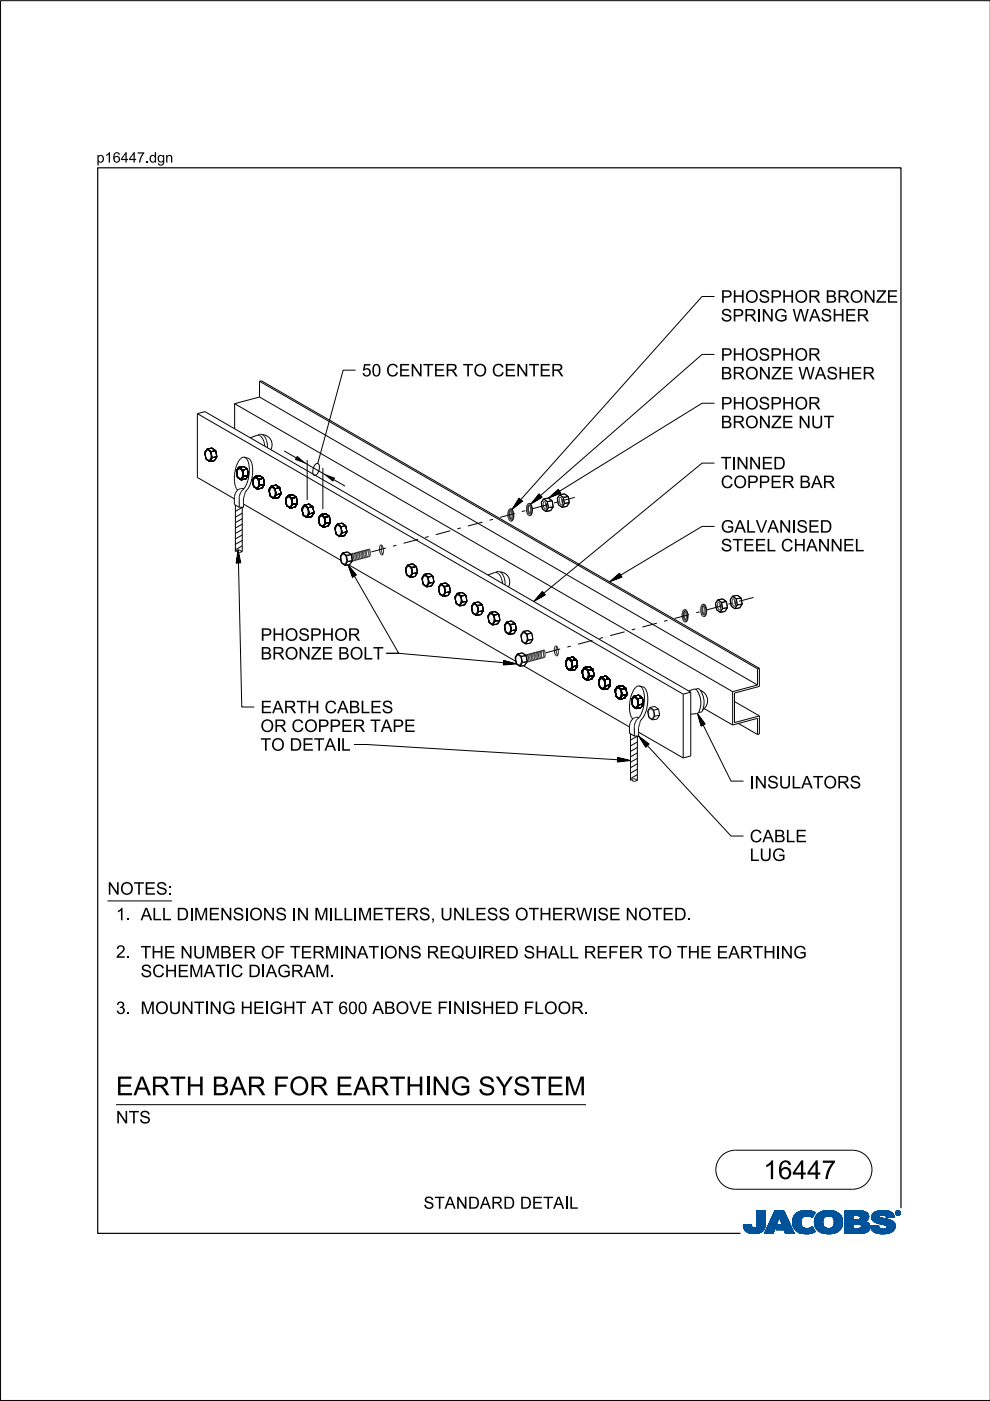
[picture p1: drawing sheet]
<svg xmlns="http://www.w3.org/2000/svg" width="210mm" height="297mm" viewBox="0 0 210 297" stroke-linecap="round" stroke-linejoin="round" font-family="sans-serif">
<defs><g id="words">
<g font-size="4">
<text x="24.6" y="232.2">EARTH</text>
<text x="45" y="232.2">BAR FOR EARTH</text>
<text x="90" y="232.2">I</text>
<text x="95.5" y="232.2">G SYSTEM</text>
<text x="161.9" y="250">16447</text>
</g>
<g font-size="2.6">
<text x="152.8" y="64.2">PH</text>
<text x="158" y="64.2">OSPH</text>
<text x="168.5" y="64.2">OR BRON</text>
<text x="185.7" y="64.2">ZE</text>
<text x="152.8" y="68.2">SPRI</text>
<text x="161.5" y="68.2">N</text>
<text x="164.1" y="68.2">G W ASH</text>
<text x="179.1" y="68.2">ER</text>
<text x="152.8" y="76.5">PH</text>
<text x="158" y="76.5">OSPH</text>
<text x="168.5" y="76.5">OR</text>
<text x="76.7" y="79.8">50CEN</text>
<text x="89.7" y="79.8">TER TO CEN</text>
<text x="112.1" y="79.8">TER</text>
<text x="152.8" y="80.4">BRON</text>
<text x="163.5" y="80.4">ZE W ASH</text>
<text x="180.4" y="80.4">ER</text>
<text x="152.8" y="86.8">PH</text>
<text x="158" y="86.8">OSPH</text>
<text x="168.5" y="86.8">OR</text>
<text x="152.8" y="90.8">BRON</text>
<text x="163.5" y="90.8">ZE N</text>
<text x="171.9" y="90.8">UT</text>
<text x="156.1" y="99.5">N</text>
<text x="158.8" y="99.5">N</text>
<text x="161.5" y="99.5">ED</text>
<text x="152.8" y="103.5">COPPER BAR</text>
<text x="152.8" y="112.9">GALVAN</text>
<text x="167.8" y="112.9">I</text>
<text x="168.9" y="112.9">SED</text>
<text x="152.8" y="116.9">STEELCH</text>
<text x="170.9" y="116.9">AN</text>
<text x="176.1" y="116.9">N</text>
<text x="178.7" y="116.9">EL</text>
<text x="55.2" y="135.9">PH</text>
<text x="60.4" y="135.9">OSPH</text>
<text x="70.9" y="135.9">OR</text>
<text x="55.2" y="139.8">BRON</text>
<text x="65.9" y="139.8">ZE BOLT</text>
<text x="55.2" y="155.2">OR COPPER TAPE</text>
<text x="55.2" y="151.2">EARTH</text>
<text x="68.8" y="151.2">CABLES</text>
<text x="55.2" y="159.2">TO DETAI</text>
<text x="72.3" y="159.2">L</text>
<text x="159" y="167.2">I</text>
<text x="162.7" y="167.2">SULATORS</text>
<text x="159" y="178.6">CABLE</text>
<text x="159" y="182.5">LUG</text>
<text x="22.8" y="189.7">N</text>
<text x="25.5" y="189.7">OTES:</text>
<text x="24.6" y="195.1">1. ALLDI</text>
<text x="41.1" y="195.1">M</text>
<text x="44.2" y="195.1">EN</text>
<text x="49.3" y="195.1">SI</text>
<text x="52.8" y="195.1">ON</text>
<text x="62.9" y="195.1">N</text>
<text x="66.6" y="195.1">M</text>
<text x="70.7" y="195.1">L</text>
<text x="75.9" y="195.1">M</text>
<text x="78.9" y="195.1">ETERS,UN</text>
<text x="98.7" y="195.1">LESS OTH</text>
<text x="117" y="195.1">ERW I</text>
<text x="126.7" y="195.1">SE N</text>
<text x="135.3" y="195.1">OTED.</text>
<text x="24.6" y="203.1">2. TH</text>
<text x="34.7" y="203.2">E N</text>
<text x="40.9" y="203.2">UM</text>
<text x="46.7" y="203.2">BER OF TERM</text>
<text x="72" y="203.2">I</text>
<text x="75.7" y="203.2">ATI</text>
<text x="81.4" y="203.2">ON</text>
<text x="87" y="203.2">S REQUI</text>
<text x="102.2" y="203.2">RED SH</text>
<text x="116.2" y="203.2">ALLREFER TO TH</text>
<text x="148.4" y="203.2">E EARTH</text>
<text x="164.5" y="203.2">I</text>
<text x="168.2" y="203.2">G</text>
<text x="29.8" y="207.2">SCH</text>
<text x="37.6" y="207.2">EM</text>
<text x="43.2" y="207.2">ATI</text>
<text x="48.9" y="207.2">C DI</text>
<text x="56.3" y="207.2">AGRAM</text>
<text x="69.9" y="207.2">.</text>
<text x="24.6" y="215">3. M</text>
<text x="32.9" y="215">OUN</text>
<text x="44.4" y="215">N</text>
<text x="47.1" y="215">G H</text>
<text x="53.7" y="215">EI</text>
<text x="57.1" y="215">GH</text>
<text x="62.7" y="215">T AT 600ABOVE FI</text>
<text x="96" y="215">N</text>
<text x="98.7" y="215">I</text>
<text x="99.7" y="215">SH</text>
<text x="104.9" y="215">ED FLOOR.</text>
<text x="24.6" y="238.2">N</text>
<text x="27.3" y="238.2">TS</text>
<text x="89.8" y="256.3">STAN</text>
<text x="99.2" y="256.3">DARD DETAI</text>
<text x="120.6" y="256.3">L</text>
</g>
<g font-size="2.2">
<text x="20.5" y="34.5">p16447.</text>
<text x="31.6" y="34.5">dgn</text>
</g>
</g></defs>
<g fill="none" stroke="#00539a" stroke-width=".21">
<path d="M157.6 259.8h1.7M157.6 259.9h1.7M157.6 259.9l1.7 .1M157.6 260h1.8M158.1 259.7h1.2M159.3 259.7h-1.7l.1 .7M159.3 259.7h-.9M159.3 259.7l.1 .3M159.4 260l.1 .3M160.4 260l-.2 .3h2M160.5 259.6h1.8M160.5 259.6l-.1 .4"/>
<path d="M160.5 259.7h1.8M160.5 256.7v2.9M160.5 256.9h1.8M160.5 257.5h1.8M160.5 256.7h1.8v2.7M160.5 256.8h1.8M160.5 256.8l1.8 .1M160.5 256.9l1.8 .1M160.5 257h1.8M160.5 257.1h1.8M160.5 257.2h1.8M160.5 257.2l1.8 .1"/>
<path d="M160.5 257.3h1.8M160.5 257.4h1.8M160.5 257.4l1.8 .1M160.5 257.6h1.8M160.5 257.6l1.8 .1M160.5 257.7h1.8M160.5 257.8h1.8M160.5 257.9h1.8M160.5 258h1.8M160.5 258.1h1.8M160.5 258.1l1.8 .1M160.5 258.2h1.8"/>
<path d="M160.5 258.3h1.8M160.5 258.3l1.8 .1M160.5 258.4h1.8M160.5 258.5h1.8M160.5 258.5l1.8 .1M160.5 258.6h1.8M160.5 258.6l1.8 .1M160.5 258.7h1.8M160.5 258.8h1.8M160.5 258.9h1.8M160.5 259h1.8M160.5 259.1h1.8"/>
<path d="M160.5 259.2h1.8M160.5 259.3h1.8M160.5 259.8h1.8M162.2 260h-1.8M162.2 259.9v.3M162.2 259.9h-1.8M162.2 259.8h-1.7M162.3 259.4l-.1 .5M162.3 259.4v-2.7h-1.8v2.9M162.3 259.5h-1.8M162.3 259.6h-1.8M162.3 256.7l-1.8 .1"/>
<path d="M162.3 259.4h-1.8M163.7 258.1h3.1M163.7 258h3.1M163.7 257.9h3M163.8 257.8h2.9M163.8 257.7h2.9M163.8 257.7h2.8M163.9 257.6h2.7M163.9 257.5h2.7M164 257.4h2.5M164 257.3h2.5M164.1 257.2h2.3"/>
<path d="M164.1 257.1h2.3M164.1 257h2.3M164.2 257h2.1M164.2 256.9h2.1M164.2 256.8h2.1M164.3 256.7h1.9l2.2 4.8h-1.9l-.3-.8h-1.7l.4-1h1l-.7-1.7-1.3 3.5h-1.8zM164.5 260h-1.7M164.5 259.9l-1.7 .1M164.5 259.9h-1.7M164.5 259.8l-1.7 .1M164.6 259.8h-1.7M164.6 259.7l-1.7 .1"/>
<path d="M164.6 259.7h-1.7M164.6 259.6h-1.7M164.6 259.5l-1.6 .1M164.7 259.5h-1.7M164.7 259.4l-1.7 .1M164.7 259.4h-1.7M164.7 259.3l-1.6 .1M164.7 259.3h-1.6M164.8 259.2l-1.7 .1M164.8 259.2h-1.7M164.8 259.1l-1.6 .1M164.8 260h2.9"/>
<path d="M164.8 259.1h-1.6M164.8 259.9h2.9M164.8 259l-1.6 .1M164.9 259.9h2.7M164.9 259h-1.7M164.9 259.8h2.7M164.9 258.9h-1.6M164.9 258.8h-1.6M164.9 259.7h2.7M164.9 259.7l-.4 1 3.6 .1M165 258.7h-1.6M165 258.6l-1.6 .1"/>
<path d="M165 258.6h-1.6M165 258.5l-1.6 .1M165 258.5h-1.6M165.1 258.4l-1.6 .1M165.1 258.4h-1.6M165.1 258.3l-1.6 .1M165.1 258.3h-1.6M165.1 258.2l-1.5 .1M165.1 258.2h-1.5M165.2 258.1l-1.6 .1M165.2 258.1h-1.6M165.2 258l.7 1.7h-1"/>
<path d="M165.2 258l.7 1.7M165.3 258.1h1.5M165.3 258.1l1.6 .1M165.3 258.2h1.6M165.3 258.2l1.6 .1M165.3 258.3h1.6M165.4 258.3l1.6 .1M165.4 258.4h1.6M165.4 258.4l1.6 .1M165.4 258.5h1.6M165.4 258.5l1.7 .1M165.4 258.6h1.7"/>
<path d="M165.5 258.6l1.6 .1M165.5 258.7h1.6M165.5 258.8h1.7M165.5 258.9h1.7M165.6 258.9h1.6M165.6 259h1.7M165.6 259l1.7 .1M165.6 259.1h1.7M165.6 259.1l1.7 .1M165.7 259.2h1.7M165.7 259.2l1.7 .1M165.7 259.3h1.7"/>
<path d="M165.7 259.3l1.7 .1M165.7 259.4h1.7M165.8 259.4l1.7 .1M165.8 259.5h1.7M165.8 259.5l1.7 .1M165.8 259.6h1.7M166.2 256.7l2.2 4.8M166.2 256.8l-1.9-.1-2.2 4.8h1.8l1.3-3.5M168 258.9l.4 1.5M168 258.9h1.8M168 259h1.8M168 259.1h1.8"/>
<path d="M168 259.2h1.8M168 259.2l1.8 .1M168 259.3h1.8M168 259.3l1.8 .1M168.1 259.4h1.8M168.1 259.5h1.7M168.1 259.4l1.7 .1M168.1 259.5l1.8 .1M168.1 259.6h1.8M168.1 259.7h1.8M168.1 259.7l1.8 .1M168.1 259.8h1.8"/>
<path d="M168.1 259.8l1.8 .1M168.2 260h1.8M168.2 259.9h1.8M168.3 258l-.3 .9M168.9 257.3l-.6 .7M169.1 257.1h3.6M169.2 257h3.4M169.4 256.9h3.1M169.5 256.9h2.9M169.8 256.8h2.4M169.8 259.1a1.33 1.33 0 0 0 .8 1.4 1.33 1.33 0 0 0 1.5-.3l.2-.1M169.8 259.1h-1.8"/>
<path d="M169.8 259l-1.8 .1M169.9 258.8l-1.9 .1M169.9 258.8h-1.9M169.9 258.7h-1.9M169.9 258.6h-1.8M169.9 258.6l-1.9 .1M169.9 258.5l-1.8 .1M169.9 258.5h-1.8M169.9 258.4l-1.8 .1M170 258.4h-1.9M170 258.4l-.2 .7M170 258.3l-1.8 .1"/>
<path d="M170 258.3h-1.8M170 258.2l-1.8 .1M170.1 258.2h-1.9M170.1 258.1l-.1 .3M170.1 258.1l-1.9 .1M170.2 258.1h-2M170.3 258h-2.1M170.3 256.7l-1.4 .5M170.3 256.7h1.5M170.3 256.7a4 4 0 0 1 2.5 .4M170.4 258h-2.1M170.4 257.9h-2.1"/>
<path d="M170.6 257.8l-2.3 .1M170.6 257.9l-.5 .2M170.8 257.8h-2.5M171.4 257.8h1M171.5 256.7l-1.7 .1M171.5 256.7l.6 .1M171.7 257.8h.7M171.8 257.9h.6M171.9 258h.4M172.1 258.1h.2M172.2 258.1h.1M172.3 258h-.3"/>
<path d="M172.4 257.7l-4 .1M172.5 257.7h-4.1M172.5 257.6l-4 .1M172.5 257.6h-4M172.6 257h-3.3M172.6 257.5l-4.1 .1M172.6 257.5h-4M172.6 257.4l-4 .1M172.7 257.4h-4M172.7 259h1.8M172.7 259.2h1.8M172.7 259.3h1.8"/>
<path d="M172.7 259.3l1.8 .1M172.7 259.4h1.8M172.7 257.3l-3.9 .1M172.7 259.5h1.8M172.7 259.5l1.8 .1M172.7 259.6h1.8M172.7 259.7h1.8M172.7 258.6h1.8M172.7 257.3h-3.9M172.8 259.8h1.8M172.8 257.2l-3.9 .1M172.8 259.9h1.8"/>
<path d="M172.8 259.9l.3 .6M172.8 259.8l1.8 .1M172.8 259.9l1.8 .1M172.8 257.2h-3.9M172.8 260h1.8M172.8 257.1l-.6 1.1a1.75 1.75 0 0 0-1.6-.3M172.9 257.1l-3.9 .1M173 257.8l-.3 1.3h1.8M173 257.8h5.3M173.1 257.7h5.2M173.1 257.7h5.1M173.1 257.6h5.1"/>
<path d="M173.2 257.6h4.9M173.2 257.5h4.8M173.4 257.4h4.6M173.4 257.4h4.5M173.5 257.3h4.4M173.6 257.2l4.2 .1M173.6 257.2h4.1M173.7 257.1l4 .1M173.8 257.1h3.8M173.9 257h3.5M174 257h3.3M174.1 256.9h3.2"/>
<path d="M174.2 256.9h2.8M174.4 256.8h2.6M174.5 259h-1.8M174.5 259.2a1.15 1.15 0 0 0 1.3 1.3M174.5 259.2l-1.8-.1 .1 .8M174.5 258.9l-1.8 .1M174.5 258.9h-1.8M174.5 258.8l-1.8 .1M174.5 258.7l-1.8 .1M174.5 258.7h-1.8M174.5 258.6l-1.8 .1M174.5 258.5l-1.8 .1"/>
<path d="M174.6 258.5h-1.9M174.6 256.8h1.9M174.6 258.4l-.1 .8M174.6 258.4h-1.8M174.6 258.4l-1.9 .1M174.6 258.3l-1.8 .1M174.6 258.3h-1.8M174.7 258.2h-1.9M174.7 258.1l-.1 .3M174.8 258.1l-2 .1M174.8 258.1h-1.9M174.9 256.7a3.2 3.2 0 0 1 3.6 1.4l.1 .8-.1 1.1"/>
<path d="M174.9 258l-1.9 .1M175 258h-2M175.1 257.9l-.4 .2M175.1 257.9h-2.1M175.2 257.9h-2.2M175.5 256.7h.7M175.7 257.8l-.6 .1M175.7 257.8l.6 .1M175.7 257.8h-2.7M176 257.8h2.4M176.2 257.9h2.2M176.3 257.9l.5 .5"/>
<path d="M176.4 258h2M176.4 256.7h-1.5a2.68 2.68 0 0 0-1.9 1.1M176.5 258l2 .1M176.5 258.1h2M176.6 258.1h1.9M176.6 258.2h1.9M176.7 258.2l1.8 .1M176.7 258.3h1.8M176.7 258.3l1.9 .1M176.7 259.9h1.8M176.7 258.4h1.9M176.8 258.4l.1 .5"/>
<path d="M176.8 258.4l1.8 .1M176.8 258.5h1.8M176.8 258.6h1.8M176.9 258.8h1.7M176.9 258.8l1.8 .1M176.9 258.7h1.7M176.9 259.4h1.8M176.9 259.2l1.8 .1M176.9 259.1h1.8M176.9 259.2h1.8M176.9 258.9v.3M176.9 259.2a1.11 1.11 0 0 1-1.1 1.3"/>
<path d="M176.9 259h1.8M176.9 258.9h1.8M176.9 259.3h1.8M176.9 259.3l1.8 .1M178 257.4l-4.7 .1M178.4 257.9h-2.1l.5 .5M178.5 259.7l-1.7 .1M178.5 259.8l-1.8 .1M178.5 259.8h-1.7M178.5 260l-.2 .5M178.5 259.9l-1.8 .1M178.5 260h-1.8"/>
<path d="M178.6 259.7h-1.8M178.6 258.5l-1.8 .1M178.6 259.6h-1.8M178.6 259.5l-1.8 .1M178.6 259.5h-1.8M178.7 259.4h-1.8M179.1 259.7h1.8M179.1 259.5h5.2M179.1 256.9h4.4M179.1 257.5h5M179.1 256.8h4M179.1 256.8h3.4"/>
<path d="M179.1 257h4.5M179.1 257.1h4.7M179.1 257.1l4.7 .1M179.1 257.2h4.8M179.1 257.2l4.8 .1M179.1 257.3h4.8M179.1 257.3l4.9 .1M179.1 257.4h4.9M179.1 257.4l5 .1M179.1 257.6h5M179.1 257.6l5 .1M179.1 257.7h5"/>
<path d="M179.1 257.7l1.8 .1M179.1 257.8h1.8M179.1 257.9h1.8M179.1 258h1.8M179.1 258.1h1.8M179.1 258.2h1.8M179.1 258.3h1.8M179.1 258.4h1.8M179.1 258.5h1.8M179.1 258.5l1.8 .1M179.1 258.6h4.8M179.1 258.7h4.7"/>
<path d="M179.1 258.7h4.6M179.1 258.8h4.5M179.1 258.9h4.5M179.1 258.9h4.3M179.1 259h4.4M179.1 259l4.5 .1M179.1 259.1h4.6M179.1 259.1l4.7 .1M179.1 259.2h4.8M179.1 259.2l4.9 .1M179.1 259.3h5M179.1 259.3l5.1 .1"/>
<path d="M179.1 259.4h5.1M179.1 259.4l5.1 .1M179.1 259.5l1.8 .1M179.1 259.6h1.8M179.1 259.8h1.8M179.1 259.9h1.8M179.1 260h1.8M180.9 257.7v.9M181.8 259.5h-.9v1v-1M181.8 259.5h.2M181.8 259.5l.8 .3M182.1 257.7l2.1 .1"/>
<path d="M182.2 257.8h2M182.2 259.5l2.1 .1M182.3 258.5h1.7M182.3 258.5l-1.4 .1M182.3 257.9h1.9M182.4 257.9h1.8M182.4 257.9v.1M182.4 257.9l-.4-.2h-1.1v.9M182.4 258h1.8M182.4 258v.3M182.4 258.3l-.1 .2M182.4 259.6h1.9"/>
<path d="M182.4 258.1h1.8M182.4 258.1l1.8 .1M182.4 258.2h1.8M182.5 259.7h1.9M182.5 256.9l1.1 .1M182.5 259.7l1.9 .1M182.6 259.8h1.8M182.6 259.8v.4l-.2 .2M182.7 259.9h1.7M182.9 256.8h-3.8v4.7M183.3 256.9l-4.2-.1v4.7M183.6 257l.4 .4"/>
<path d="M183.9 259.2l.2 .2M184 258.5l-2.1 .1M184 258.5h-1.8M184 257.4l.1 .2M184.1 258.4l-.8 .6 .6 .2M184.1 258.4h-1.8M184.1 258.3l-1.7 .1M184.1 258.3h-1.7M184.1 257.6l.1 .6M184.1 258.2l-1.7 .1M184.1 259.4l.3 .5v.6M184.2 258.2l-.1 .2"/>
<path d="M184.2 258h-1.8M184.4 259.9h-1.7M184.5 260h-1.8M184.6 259.9v.2M184.6 259.9h1.7M184.6 260h1.7M184.8 258.1h1.7M184.8 258l.2 .7M184.8 258h1.7M184.8 258.3h2.5M184.8 258.3l2.8 .1M184.8 258.1l1.8 .1"/>
<path d="M184.8 258.2h2M184.8 258.4h3M184.8 258.4l3.2 .1M184.9 258.2l2.1 .1M184.9 257.6h4.6M184.9 258.5h3.4M184.9 258.5l3.6 .1M184.9 258.6h3.7M184.9 257.5h4.5M185 257.5h4.4M185 258.6l3.7 .1M185 258.7h3.9"/>
<path d="M185 258.7l.6 .4M185 257.4h4.3M185 257.4h4.4M185.1 258.7l3.9 .1M185.1 258.8h.7M185.1 257.3h4.1M185.2 258.9h.6M185.2 258.9l4.1 .1M185.3 257.2h3.9M185.3 259h4M185.3 257.1l3.8 .1M185.4 257.1h3.7"/>
<path d="M185.4 259l4 .1M185.5 257h3.5M185.5 259.1h4M185.6 259.1l3.9 .1M185.6 259.1l.5 .2M185.7 259.2h3.9M185.7 256.9h3M185.8 259.2l3.8 .1M185.8 258.9h3.4M185.9 258.8h3.2M185.9 256.8h2.7M185.9 256.8l-.8 .5-.3 .7"/>
<path d="M185.9 256.8l.7-.1a3.3 3.3 0 0 1 2.7 .6h-4.2M186 259.3h3.6M186.1 256.8h2.3M186.1 259.4h3.6M186.1 259.3l1.5 .4 .4 .2M186.3 259.8l-.5 .1M186.3 259.8l-1.7 .1M186.3 259.8v.3M186.3 259.4h3.4M186.4 257.9h-1.6M186.4 257.9l.1 .1M186.5 257.9h-1.7"/>
<path d="M186.5 257.8h-1.7M186.5 258v.1M186.5 257.8l-.1 .1M186.5 257.7h-1.6M186.5 259.4l3.2 .1M186.5 258.1l.1 .1M186.6 257.6l-1.7 .1M186.6 258.2l.4 .1M186.7 256.7h.8M186.7 259.5h3M186.9 257.6h-2M186.9 259.5l2.9 .1"/>
<path d="M187 258.3l1.7 .4 .9 .6M187.2 259.6h2.6M187.3 257.6h2.2M187.4 259.7h2.4M187.6 257.6l1.9 .1M187.6 259.7h2.2M187.6 257.7h2M187.7 257.7a1.07 1.07 0 0 0-1.2 .1M187.7 257.7l.1 .1M187.7 257.8h1.9M187.8 257.8h1.7M187.8 256.7h-1.3"/>
<path d="M187.8 257.8l.1 .4M187.8 257.9h1.7M187.8 257.9h1.8M187.9 258h1.7M187.9 258l1.7 .1M187.9 258.1h1.1M187.9 258.1h1.7M187.9 259.9h1.9M188 259.9l.1 .2M188 260h1.8M188.1 257h-2.6M188.2 257h.6"/>
<path d="M188.7 256.9h-2.9M189.3 257.3l.3 .8-1.7 .1M189.6 259.3l.2 .4v.6M189.8 259.9l-1.8 .1M189.8 259.8h-2.1M189.8 259.8h-1.9M189.9 257.2v.1M189.9 257.1h.1M189.9 257.2h.1M189.9 257.3h.1M189.9 257.3l.2 .3M190 257.4h.1"/>
<path d="M190 257.4l.1 .1M190 257.5h.2M190 257.2v.1M190 257.2l.2 .3M190 257.3l.2 .2M190 257.1h-.1M190 257h-.1M190.1 257h-.2M190.1 257.5l.2 .1M190.1 256.9h-.1M190.1 257.6h.6M190.2 256.8l-.1 .1"/>
<path d="M190.2 257.5l.2 .1M190.2 257.5l-.1 .1M190.2 257.6h.4M190.2 256.9h.4M190.2 256.9h.4l-.1 .3 .2 .3-.3-.3-.2 .3zM190.2 256.9v.6l.1-.3 .3 .3M190.2 257h.4M190.2 257.1h.1M190.2 257.1h.5M190.2 257.2h.5M190.2 257.2l.3 .1M190.2 257.3h.1"/>
<path d="M190.2 257.4h.1M190.2 257.4l.1 .1M190.2 256.8h-.1M190.3 257h.2v.1l-.2 .1zM190.3 257v.2M190.3 257h-.1M190.4 257.2l.2 .3M190.4 257.6h.1M190.4 256.8h-.2l-.2 .4M190.4 256.7a.5 .5 0 0 1 .5 .5 .5 .5 0 0 1-.5 .5M190.4 256.8l.4 .2v.2M190.4 256.7a.5 .5 0 0 0-.5 .5 .5 .5 0 0 0 .5 .5l-.3-.1"/>
<path d="M190.4 256.8l.3 .1 .1 .3M190.4 256.7l-.4 .2-.1 .3M190.4 256.7v.1M190.4 257.6v.1M190.4 256.7l.3 .1 .2 .4M190.4 257h-.1l.1 .2M190.4 257l.2 .1-.2 .1M190.4 257h.1M190.5 257.3h.1M190.5 257.3l.1 .1M190.5 257.2l.2 .3M190.5 257.4h.1"/>
<path d="M190.5 257.1h.2M190.5 257.4l.2 .1M190.5 257l-.1 .2M190.5 256.7h-.3M190.6 257.5h.2M190.6 256.8h.1M190.6 257.1l-.1 .1M190.7 257.1h-.1M190.7 257.1l-.2 .1M190.7 257.1l-.5-.2v.6l.1-.3M190.7 257h-.1M190.7 256.8l.1 .1"/>
<path d="M190.7 256.8h-.6M190.7 256.9h.2M190.8 257h.1M190.8 257.6h-.2M190.8 257.2v.2l-.4 .2M190.8 257.2l-.1 .3-.3 .1M190.8 257.1h.1M190.8 257.2h.1M190.9 257.4l-.2 .1M190.9 257.4h-.1M190.9 257.3l-.1 .1M190.9 257.3h-.1"/>
<path d="M190.9 257.2h.1M190.9 257.2l-.1 .3-.4 .2M190.9 257.1h-.1M157.7 260.1h1.7M157.7 260l1.7 .1M157.7 260.2h1.8M157.7 260.2l1.8 .1M157.7 260.3h1.8M157.7 260.3l1.9 .1M157.7 260.4h4.4M157.7 260.4l.4 .5M157.7 260.4l4.4 .1"/>
<path d="M157.8 260.5h4.3M157.8 260.6h4.3M157.8 260.7h4.2M157.9 260.7h4.1M157.9 260.8h4M158 260.8h3.9M158 260.9h3.9M158.1 260.9h3.3M158.1 261h3.6M158.2 261h3.5M158.3 261.1h3.2M158.4 261.2h3.1"/>
<path d="M158.5 261.2h2.9M158.6 261.3h2.7M158.7 261.4h2.4M158.8 261.4h2.1M159.1 261.5h1.6M159.5 260.3l.3 .1 .4-.1M159.7 261.5h.7M160.9 261.4h.1M161.5 260.9h.2M161.6 261.1h-3.3M162.1 260.3l-2 .1M162.2 260.2l-1.9 .1"/>
<path d="M162.2 260.2a2.25 2.25 0 0 1-2.8 1.3l-.9-.2-.4-.4M162.2 260.2h-1.9M162.2 260.1l-1.8 .1M162.2 260.1h-1.8M162.2 260l-1.8 .1M164 261.4h-1.9M164 261.3l-1.9 .1M164 261.3h-1.8M164 261.2l-1.8 .1M164 261.2h-1.8M164.1 261.1l-1.9 .1M164.1 261.1h-1.8"/>
<path d="M164.1 261l-1.8 .1M164.1 261h-1.8M164.1 260.9l-1.8 .1M164.2 260.9h-1.8M164.2 260.8l-1.8 .1M164.2 260.8h-1.8M164.2 260.7l-1.8 .1M164.2 260.7h-1.7M164.2 260.6l-1.7 .1M164.3 260.6h-1.8M164.3 260.5h-1.8M164.3 260.4l-1.7 .1"/>
<path d="M164.3 260.4h-1.7M164.3 260.3l-1.7 .1M164.4 260.3h-1.8M164.4 260.2l-1.7 .1M164.4 260.2h-1.7M164.4 260.1l-1.7 .1M164.4 260.1h-1.7M164.5 260l-1.8 .1M164.5 260.7h3.5M164.6 260.7h3.4M164.6 260.6h3.4M164.6 260.5h3.4"/>
<path d="M164.6 260.5h3.3M164.6 260.4h3.3M164.7 260.4h3.2M164.7 260.3h3.2M164.7 260.3h3.1M164.7 260.2h3.1M164.8 260.1h3M164.8 260.1h2.9M166.3 260.8h1.8M166.3 260.8l1.8 .1M166.3 260.9h1.8M166.3 260.9l1.8 .1"/>
<path d="M166.3 261h1.9M166.3 261l1.9 .1M166.4 261.1h1.8M166.4 261.1l1.8 .1M166.4 261.2h1.9M166.4 261.2l1.9 .1M166.4 261.3h1.9M166.5 261.3l1.8 .1M166.5 261.4h1.9M166.5 261.5h1.9M166.5 261.5l-.3-.8 .3 .8h1.9M168.2 260l1.9 .1"/>
<path d="M168.2 260.1h1.9M168.2 260.1l1.9 .1M168.2 260.2h2M168.3 260.2l2 .1M168.3 260.3h2.1M168.3 260.3l2.2 .1M168.3 260.4h2.5M168.4 260.4l.6 .7M168.4 260.4l4.1 .1M168.5 260.5h4M168.5 260.6h4M168.6 260.7h4"/>
<path d="M168.6 260.7l4 .1M168.7 260.8h3.9M168.7 260.8l4 .1M168.8 260.9h3.9M168.9 260.9l3.8 .1M168.9 261h3.9M169 261l3.8 .1M169 261.1h3.9M169 261.1a4.2 4.2 0 0 0 3.8 0M169.1 261.1h3.8M169.2 261.2h3.5M169.3 261.3h3.2"/>
<path d="M169.5 261.4h2.8M169.6 261.4h2.6M170 261.5h2M170.6 261.6h.4M171.5 260.4h.9M171.6 260.4h.8M171.8 261.5h-1.5M171.8 260.3h.6M172 260.3h.3M172 260.2h.3M172.1 260.2h.2M172.2 260.1h.1"/>
<path d="M172.3 260.1l.6 1M172.6 261.2l-3.3 .1M172.8 260.1h1.9M172.9 260.1l1.9 .1M172.9 260.2h1.9M172.9 260.2l2 .1M172.9 260.3h2.2M173 260.3l2.1 .1M173 260.4h2.4M173 260.4h5.3M173.1 260.5h5.2M173.1 260.5l.7 .6 .8 .4"/>
<path d="M173.1 260.6h5.2M173.2 260.6h5M173.3 260.7h4.9M173.3 260.7h4.8M173.3 260.8h4.7M173.4 260.9h4.5M173.5 260.9h4.4M173.5 261h4.3M173.6 261h4.2M173.7 261.1h4M173.8 261.1h3.8M173.8 261.2h3.7"/>
<path d="M174 261.2h3.4M174.2 261.4h2.9M174.3 261.4h2.7M175.1 261.5h1.4M175.3 261.6h.4M176.6 260.2h1.9M177 261.4l-1 .2-1.4-.1h2.2M177.3 261.3h-3.3M178.1 260.8h-4.8M178.3 260.5l-.6 .6-.7 .3M178.3 260.4h-2.2M178.4 260.3l-2.2 .1"/>
<path d="M178.4 260.3h-2l-.6 .2M178.5 260.2l-2.1 .1M178.5 260.2h-2M178.5 260.1h-1.9M178.5 260l-1.9 .1M179.1 261.5h3.4M179.1 260.1h1.8M179.1 260.1l1.8 .1M179.1 260.2h1.8M179.1 260.2l1.8 .1M179.1 260.3h1.8M179.1 260.4h1.8"/>
<path d="M182.3 260.4h2.1M182.4 260.4h2M182.4 260.4l-.6 .1M183.1 261.4l-4 .1M183.4 261.3l-4.3 .1M183.5 261.3h-4.4M183.7 261.3h-.1M183.7 261.2l-4.6 .1M183.8 261.2h-4.7M183.9 261.1l-4.8 .1M184 261.1h-4.9M184 261l-4.9 .1"/>
<path d="M184.1 261l-.8 .4-1.1 .1M184.1 261h-5M184.1 260.9l-5 .1M184.2 260.9h-5.1M184.2 260.8l-5.1 .1M184.3 260.8h-5.2M184.3 260.7l-5.2 .1M184.3 260.7h-5.2M184.4 260.6l-5.3 .1M184.4 260.6h-5.3M184.4 260.5h-5.3M184.4 260.5l-.3 .5"/>
<path d="M184.4 260.4l-5.3 .1M184.5 260l-1.8 .1M184.5 260.2l-2 .1M184.5 260.3h-2M184.5 260.1h-1.9M184.5 260.2h-1.9M184.6 260l1.7 .1M184.6 260.1l.1 .3M184.6 260.1h1.8M184.6 260.2h1.8M184.6 260.1l1.8 .1M184.6 260.2l1.8 .1"/>
<path d="M184.7 260.3h1.8M184.7 260.3l1.8 .1M184.7 260.4a2.52 2.52 0 0 0 2.7 1.2M184.7 260.4h1.9M184.7 260.5h2M184.7 260.5h2.1M184.8 260.6h2.1M184.8 260.6h4.8M184.8 260.7h4.7M184.9 260.8h4.6M184.9 260.8h4.5M185 260.9h4.4"/>
<path d="M185.1 260.9h4.3M185.1 261h4.3M185.2 261.1h4M185.2 261.1h3.9M185.3 261.2h3.7M185.4 261.2h3.5M185.5 261.3h3.4M185.7 261.3h3.1M185.8 261.4h2.7M185.9 261.5h2.4M186.3 260.1a1.08 1.08 0 0 0 1.4 .5M186.4 261.5h1.6"/>
<path d="M186.6 261.6h.9M188 260.4h1.8M188 260.4l-.3 .2M188.1 260.3h1.7M188.1 260.1l-.1 .3M188.1 260.2h1.7M188.3 261.5l-.9 .1M188.9 261.3l-.6 .2M189.3 261.1h-4.1M189.4 260.9l-.5 .4M189.6 260.7h-4.8M189.7 260.6h-2"/>
<path d="M189.7 260.5h-1.9M189.7 260.5h-1.8M189.7 260.4h-1.7M189.7 260.3h-1.6M189.8 260.2h-1.7M189.8 260.3l-.4 .6M189.8 260.1h-1.7M189.8 260h-1.7"/>
<circle cx="190.4" cy="257.2" r=".51"/>
<circle cx="190.4" cy="257.2" r=".42"/>
</g>
<g fill="#000">
<path d="M63 96.6l2.1 1.8-2.6-.9zM68.5 100.4l2.6 .9-.5 .9z"/>
<path d="M152.9 96.9h2.1v.3h-.9v2.3h-.3v-2.3h-.9z" fill-rule="evenodd"/>
<path d="M58.9 192.6a1.02 1.02 0 0 1 1.7 .6h-.4a.63 .63 0 0 0-.6-.5 .63 .63 0 0 0-.6 .6l.2 .1a1.54 1.54 0 0 1 1.5 1 1.08 1.08 0 0 1-1.1 .8 1.08 1.08 0 0 1-1-.9l.3-.1a.73 .73 0 0 0 .7 .7 .73 .73 0 0 0 .7-.6l-.4-.3a.98 .98 0 0 1-1.1-1.2z" fill-rule="evenodd"/>
<path d="M73 192.5h.4v2.3h1.3v.3h-1.7z" fill-rule="evenodd"/>
<path d="M41.2 212.3h2.1v.4h-.9v2.3h-.3v-2.3h-.9z" fill-rule="evenodd"/>
</g>
<g fill="none" stroke="#000" stroke-width=".21">
<path d="M210 .1h-209.9v296.8h209.9M75.4 78.5h-2.6l-5.4 19.8M151.5 75.1h-2.6l-34.8 30.4 .2-.2 .1 .1-.7 .4 .6-.7 .3 .3-1.2 .8 .9-1.2 .5 .4-1.8 1.1 1.3-1.6 .6 .5-2.4 1.5 1.8-2.2 .6 .7M151.5 62.9h-2.6l-39 43.6 .2-.3 .2 .1-.7 .5 .5-.7 .3 .2-1.1 .9 .8-1.2 .5 .3-1.6 1.3 1.1-1.8 .7 .5-2.2 1.7 1.4-2.4 .8 .7M41.8 87.7l1.6-.4 103.1 59.4M41.8 87.7l103.1 59.5M41.8 87.7v13.5l7.9 4.6M43.7 95.7a.59 .59 0 0 1 .7-.1 .59 .59 0 0 1 .3 .6 .79 .79 0 0 1 .1 .9 .79 .79 0 0 1-.8 .4 1.47 1.47 0 0 1-.3-1.8M43.9 95.2l-.5 .8 .3 1.3 .7 .5M43.9 95.2l.8 .6M43.9 95.2l1.1-.2 .7 .6M44.7 95.8l.2 1.2"/>
<path d="M44.9 97l-.5 .8M45.7 95.6l-1 .2M45.7 95.6l.3 1.3M46 96.9l-.6 .8-1 .1M46 96.9l-1.1 .1M49.7 85.6l105.6 61M49.7 85.6v5.3M50.6 99.1l1.1-.2 .7 .6M50.6 99.1l-.5 .7 .3 1.4 .7 .5M50.6 99.1l.8 .5M51.3 99.8a.55 .55 0 0 0-.8-.4 .55 .55 0 0 0-.2 .8l.2 1M51.3 99.8a1.06 1.06 0 0 1-.4 1.7l-.4-.3"/>
<path d="M51.4 99.6l.2 1.3M51.8 96.9l.7 .2a2.7 2.7 0 0 1 1.1 2.8 6.9 6.9 0 0 1-1.6 4.6l-.1 .2a5.7 5.7 0 0 0-.3 2.9h-.9M52.4 99.5l.3 1.3M52.4 99.5l-1 .1M54.5 92.3l-1.5 .5M54.5 92.3a1.79 1.79 0 0 1 1.6 1.9v.4M54.7 92.3a1.17 1.17 0 0 1 1.7 .9l.3 1.7M55 84.2l-5.3 1.4M55 80.8l105.6 61M55 80.8l.4-.1 105.6 61M55 84.2l105.6 61M55 80.8v3.4"/>
<path d="M55.6 92.2a2.14 2.14 0 0 1 1.8 3.1M60.2 95.6l13 7.5M65.1 97.5v8.5M66.8 98.5a.52 .52 0 0 1 .7-.2 .52 .52 0 0 1 .2 .7 1.6 1.6 0 0 1-1 1.8 1.67 1.67 0 0 1 .1-2.3zM68.5 99.2v8.7M151.5 98.2h-2.6l-34.2 28 .2-.2 .2 .1-.7 .4 .6-.7 .3 .3-1.3 .7 1-1.1 .5 .4-1.9 1.1 1.4-1.6 .6 .5-2.4 1.4 1.8-2.1 .6 .7M151.5 85.5h-2.6l-30.9 19 .3-.2 .1 .2-.7 .3 .6-.6 .3 .3-1.4 .5 1.1-.9 .5 .4-2 .8 1.6-1.4 .5 .7-2.6 1 2.1-1.9 .5 .9M49.9 107.1v9.8a.91 .91 0 0 1 1.5 0M50.1 119.4l.9-.1-.5-2.7-.4 2.8 .8-.1-.4-2.1-.3 2.1 .6-.2-.3-1.4-.2 1.4h.4l-.2-.9-.1 .8 .2-.1-.1-.3 .8 31.3h2.6M50.1 116.8l.4 .3M50.4 103.9l-.6 1.2-.1 1.9 1 .6M50.5 117.1v.1"/>
<path d="M51.4 116.9l-.9 .3M51.4 107.6l-1.5 .8M51.4 108.8l-1.5 .9M51.4 110l-1.5 .8M51.4 111.1l-1.5 .9M51.4 112.3l-1.5 .8M51.4 113.4l-1.5 .9M51.4 114.6l-1.5 .8M51.4 115.7l-1.5 .9M51.4 107.6v9.3M51.6 100.9l-.5 .8M51.6 106.9l20.7 11.9v-.7l.2-.5"/>
<path d="M51.7 103.6h-.8l-.5 .3M52.7 100.8l-.6 .8-1 .1M52.7 100.8l-1.1 .1M52.8 100.4a5.9 5.9 0 0 1-1.8 4l-.3 1v2.2M52.8 100.4a3.8 3.8 0 0 0-.9-3.4 1.87 1.87 0 0 0-1.7 1.6 6 6 0 0 0 .2 5.3M53.7 102.2l.1 .6 .3 .5M54 101l.8 .6M54 101l1.1-.2 .8 .6M54 101l-.5 .8 .3 1.3 .7 .6M54.1 103.3l.2 .1 .3-.1M54.7 101.7a.56 .56 0 0 0-.7-.3 .56 .56 0 0 0-.3 .7v.1M54.7 101.7a1.49 1.49 0 0 1-.1 1.6"/>
<path d="M54.8 101.6l.3 1.3M55.1 102.9l-.6 .8M55.9 101.4l-1.1 .2M55.9 101.4l.2 1.3M56.1 102.7l-1 .2M56.1 102.7l-.6 .8-1 .2M57.3 105a1.06 1.06 0 0 1 .5-1.6 1.22 1.22 0 0 1 0 2l-.5-.4M57.5 103l-.5 .8 .3 1.4 .7 .5M57.5 103l.8 .6M57.5 103l1.1-.1 .7 .5M58.3 103.6l.2 1.3M58.5 104.9l-.5 .8"/>
<path d="M59.3 103.4l-1 .2M59.3 103.4l.3 1.3M59.6 104.7l-.6 .8-1 .2M59.6 104.7l-1.1 .2M60.9 105.5a.8 .8 0 0 1 .8 .2 .8 .8 0 0 1 .2 .8 .58 .58 0 0 1-.2 .8 .58 .58 0 0 1-.7 0 1.49 1.49 0 0 1-.1-1.8zM61 105.1l.8 .5M61 105.1l1.1-.2 .7 .5M61 105.1l-.5 .7 .3 1.4 .7 .5M61.8 105.6l.2 1.3M62 106.9l-.5 .8M62.8 105.4l.3 1.3M62.8 105.4l-1 .2"/>
<path d="M63.1 106.7l-1.1 .2M63.1 106.7l-.6 .8-1 .2M64 107.9l.3 1.3M64.3 109.2l.7 .5M64.3 107.6a1.54 1.54 0 0 0 .2 1.7M64.3 107.6a.59 .59 0 0 1 .7-.1 .59 .59 0 0 1 .3 .7M64.5 107.1l.8 .5M64.5 107.1l1.1-.2 .7 .6M64.5 107.1l-.5 .7 .3 1.4M65.3 107.6l.2 1.3M65.3 108.2a.79 .79 0 0 1 .1 .8 .79 .79 0 0 1-.7 .4l-.2-.1M65.5 108.9l-.5 .8"/>
<path d="M66.3 107.5l-1 .1M66.3 107.5l.3 1.3M66.6 108.8l-.6 .8-1 .1M66.6 108.8l-1.1 .1M67.8 109.6a1.56 1.56 0 0 0 .1 1.6M68 109.1l.8 .6M68 109.1l1.1-.2 .7 .6M68 109.1l-.5 .8 .2 1.3 .8 .6M68.2 109.4l-.4 .2M68.2 109.4a1.22 1.22 0 0 1 .1 2.1l-.4-.3M68.8 109.7l.2 1.3M69 111l-.5 .8"/>
<path d="M69.8 109.5l-1 .2M69.8 109.5l.3 1.3M70.1 110.8l-1.1 .2M70.1 110.8l-.6 .8-1 .2M71.5 111.1l.8 .6M71.5 111.1l1.1-.2 .7 .6M71.5 111.1l-.5 .8 .2 1.3 .8 .6M71.7 111.4a.98 .98 0 0 0-.5 1.5M71.7 111.4a1.22 1.22 0 0 1 .1 2.1l-.3-.2-.3-.4M72.3 111.7l.2 1.3M72.3 118.8l.2 .4M72.5 119.2l.2 .2"/>
<path d="M72.5 113l-.5 .8M72.5 117.6l.4-.1 .4 .4M72.7 117.2l.7 .6M72.7 117.2l1-.2 .8 .6M72.7 117.2l-.5 .8 .2 1.3 .7 .6M73.3 117.9l.1 .2M73.3 111.5l.3 1.3M73.3 111.5l-1 .2M73.4 118.1l.1 .6M73.4 117.8l.3 1.3M73.5 118.7a.59 .59 0 0 1-.1 .7 .59 .59 0 0 1-.7 .1M73.6 112.8l-1.1 .2"/>
<path d="M73.6 112.8l-.6 .8-1 .2M73.7 119.1l-.6 .8M73.9 119.7l35.5 20.5M74.4 117.5h-.1M74.4 117.5h.2M74.5 117.6l.2 1.3M74.5 117.6l-1.1 .2M74.7 118v.6l.2 .3M74.7 118.9l-1 .2M74.7 118.9l-.5 .8-1.1 .2M74.9 118.9l-.3 .1M74.9 117.4l-.4 .2"/>
<path d="M75.1 118.7l.2 .1M75.2 118.8l-.3 .1M75.2 117.3a.49 .49 0 0 0-.5 .7M75.5 117.2a.95 .95 0 0 0-.4 1.5M75.5 118.7l-.2 .1M75.5 117.2h.3l-.2 .6 .1 .6a.22 .22 0 0 1 0 .3 .22 .22 0 0 1-.3 0 .22 .22 0 0 1-.1-.2v-.8zM76 118.3l.1 .3M76 118.6h-.2M76.1 118.6h-.1M76.1 117.1h-.3M76.1 117l-.2 .7 .1 .6M76.3 117h.1"/>
<path d="M76.3 117h-.2M76.4 117h.1M76.4 118.4l-.3 .2M76.7 118.4l-.2 .1M76.7 116.9a.91 .91 0 0 0-.4 1.4l.2 .2M77 118.3l-.2 .1M77 116.8l-.2 .8 .2 .7M77 116.8a1 1 0 0 0-.2 1.6M77.3 118.2l-.3 .1M77.3 116.7l-.3 .1M77.4 116.7l-.3 .8 .2 .7M77.6 118.1l-.3 .1"/>
<path d="M77.6 116.7h-.2M77.8 116.9l-.1 .7 .2 .4M77.9 116.6l-.1 .3M78 116.6a.97 .97 0 0 0-.4 1.5h.3M78 116.6h-.1M78.1 116.5l-.1 .1M78.1 116.5h.1M78.2 116.5v.9a.45 .45 0 0 1-.2 .7l-.1-.1M78.3 116.4l-.1 .1M78.3 116.4l.2 .5M78.3 116.4h.1M78.5 117.7l-.2 .2"/>
<path d="M78.5 116.9v.6M78.5 117.5v.2M80.9 116.9l.3 .6M81 115.7l-.1 1.2M81 115.7a.32 .32 0 0 0-.4-.1 .32 .32 0 0 0-.1 .4v.9l.3 .7M81 115.7l.3 .9a.72 .72 0 0 1-.4 1h-.1M86.5 119.8l-.5 .7 .2 1.4 .7 .5M86.5 119.8l.8 .5M86.5 119.8l1-.2 .8 .5M107.7 109l.1 .8 .3 .6M107.9 109.4l.2 .5 .2 .2M108.1 109l.3 1"/>
<path d="M108.2 107.9l-.4 .3-.1 .8M108.2 107.9l.3 .2M108.2 108.2l-.1 .8M108.4 107.9h-.2M108.4 107.9a1.9 1.9 0 0 1 .1 2.5l-.1 .1M108.5 108.6a.3 .3 0 0 0-.3-.4 .3 .3 0 0 0-.3 .4l.1 .8M108.5 108.6v.4M108.5 108.1a1.87 1.87 0 0 1-.2 2.4l-.2-.1M108.5 109v.8l-.2 .3M111.9 107.3v.9a.53 .53 0 0 0 .5 .7l.1-.2M112.1 106.8a1.22 1.22 0 0 1 .8 1.6l-.2 .7-.4 .2M112.1 106.8a1.38 1.38 0 0 0-.4 1.5"/>
<path d="M112.1 106.8l.3 .2 .3 .5M112.2 107.1l.3 .6v1M112.2 107.1l-.3 .2M112.2 107.1l-.1 .9 .2 .9M112.7 107.5a1.43 1.43 0 0 1-.5 1.8l-.3-.2-.2-.8M115.2 106.9v.3M115.2 107.2v.2M115.3 105.8l-.5 .7 .2 1.4 .7 .5M115.3 105.8l.7 .5M115.3 105.8l1-.2 .8 .6M115.4 106.3l-.2 .6M115.4 106.3l.3 .3"/>
<path d="M115.7 106.7l.2 .9M115.7 106.6l.2 .6a.39 .39 0 0 1 0 .5 .39 .39 0 0 1-.4 .2l-.3-.5M116 106.3l.3 1.3M116.3 107.6l-.6 .8M117.1 106.2l.2 1.3M117.1 106.2l-1.1 .1M117.3 107.5l-1 .1M117.3 107.5l-.5 .8-1.1 .1M118.2 105.7l.2 1.3M118.4 107l.7 .6M118.7 105.5l-.1 .6 .1 .5M118.7 105.5h.2l.2 .2"/>
<path d="M118.7 104.9l-.5 .8 .2 1.3M118.7 104.9l.7 .6M118.7 104.9l1-.2 .8 .6M119.1 105.8l.2 .9M119.1 105.7l.2 .6a.39 .39 0 0 1 .1 .5 .39 .39 0 0 1-.5 .2l-.2-.4M119.4 105.5l.3 1.3M119.7 106.8l-.6 .8M120.5 105.3l-1.1 .2M120.5 105.3l.2 1.3M120.7 106.6l-1 .2M120.7 106.6l-.5 .8-1.1 .2M151.5 111.6h-2.6l-17.3 10.3"/>
<path d="M74.7 122.4l.9-.5-1.8-2.1 .9 2.6 .7-.5-1.3-1.6 .7 2 .4-.5-.9-1.1 .5 1.4 .3-.3-.5-.6 .3 .7 .1-.1-.2-.3 9.7 17h-2.6h2.6l23 2.1h-.3l-.1-.2 .8 .2-.9 .1v-.4l1.4 .3-1.4 .1-.1-.6 2 .6-2.1 .2v-.9l2.7 .8-2.8 .2 .1-1M86.3 120.3a1.54 1.54 0 0 0 .2 1.7M86.3 120.3a.47 .47 0 0 1 .5-.2 .47 .47 0 0 1 .3 .4M87.1 120.5a1.06 1.06 0 0 1-.4 1.6l-.2-.1M87.3 120.3l.2 1.3M87.5 121.6l-.6 .8M88.3 120.1l-1 .2M88.3 120.1l.2 1.3M88.5 121.4l-.5 .8-1.1 .2M88.5 121.4l-1 .2M89.8 123.7l.3 .4h.3M90 121.8l.8 .5"/>
<path d="M90 121.8l1-.2 .8 .6M90 121.8l-.5 .7 .2 1.4 .7 .5M90.2 122.1a1.06 1.06 0 0 0-.4 1.6M90.2 122.1a1.33 1.33 0 0 1 .2 2M90.8 122.3l.2 1.3M91 123.6l-.6 .8M91.8 122.2l-1 .1M91.8 122.2l.2 1.2M92 123.4l-.5 .8-1.1 .2M92 123.4l-1 .2M93.5 123.8l-.5 .8 .2 1.3 .7 .5M93.5 123.8l.7 .6"/>
<path d="M93.5 123.8l1-.2 .8 .6M94.2 124.4l.3 1.2M94.3 124.9a.58 .58 0 0 0-.4-.7 .58 .58 0 0 0-.7 .2 1.21 1.21 0 0 0 .7 1.7 1.08 1.08 0 0 0 .4-1.2M94.5 125.6l-.6 .8M95.3 124.2l.2 1.3M95.3 124.2l-1.1 .2M95.5 125.5l-1 .1M95.5 125.5l-.5 .8-1.1 .1M97 125.8l-.6 .8 .3 1.3 .7 .6M97 125.8l.7 .6M97 125.8l1-.2 .8 .6M97.6 126.5a.55 .55 0 0 0-.7-.3 .55 .55 0 0 0-.3 .7 .85 .85 0 0 0 .9 1.2 1.47 1.47 0 0 0 .1-1.6"/>
<path d="M97.7 126.4l.3 1.3M98 127.7l-.6 .8M98.8 126.2l-1.1 .2M98.8 126.2l.2 1.3M99 127.5l-.5 .8-1.1 .2M99 127.5l-1 .2M99.9 128.6l.3 1.3 .7 .6M100.5 127.8l-.6 .8M100.5 127.8l.7 .6M100.5 127.8l1-.2 .8 .6M100.8 128.2a.79 .79 0 0 0-.7 .4 .79 .79 0 0 0 0 .8l.2 .5M100.8 128.2a1.24 1.24 0 0 1-.1 2l-.4-.3"/>
<path d="M101.2 128.4l.3 1.3M101.5 129.7l-.6 .8M102.3 128.2l-1.1 .2M102.3 128.2l.2 1.3M102.5 129.5l-1 .2M102.5 129.5l-.5 .8-1.1 .2M103.4 121.9l1.5-.5a1.79 1.79 0 0 1 1.6 1.9v.4M103.4 130.6l.3 1.4 .7 .5M103.7 131.6a.93 .93 0 0 1 .5-1.4 1.23 1.23 0 0 1 0 2l-.3-.2-.2-.4M104 129.8l-.6 .8M104 129.8l.7 .6M104 129.8l1-.1 .8 .5"/>
<path d="M104.7 130.4l.3 1.3M105 131.7l-.6 .8M105.4 121.2a1.75 1.75 0 0 1 1.6 1.9l.1 .9M105.4 121.2l-.3 .1M105.8 130.2l.2 1.3M105.8 130.2l-1.1 .2M106 131.5l-1 .2M106 131.5l-.5 .8-1.1 .2M106 121.2h.1M106.1 121.3a2.14 2.14 0 0 1 1.7 3.1M107.4 131.9l-.5 .7 .3 1.4 .7 .5M107.4 131.9l.8 .5"/>
<path d="M107.4 131.9l1.1-.2 .8 .5M108.2 132.4l.3 1.3M108.3 133.1a.69 .69 0 0 0-.3-.7 .69 .69 0 0 0-.7-.1 1.23 1.23 0 0 0 .6 1.9l.3-.3 .1-.8M108.5 133.7l-.6 .8M109.3 132.2l-1.1 .2M109.3 132.2l.2 1.3M109.5 133.5l-.6 .8-1 .2M109.5 133.5l-1 .2M109.7 138.6l1.1-.2 .7 .6M109.7 138.6l-.5 .8 .3 1.3 .7 .6M109.7 138.6l.8 .6M110.5 139.5a.58 .58 0 0 0-.7-.6 .58 .58 0 0 0-.4 .8 .85 .85 0 0 0 .9 1.2 1.42 1.42 0 0 0 .2-1.4"/>
<path d="M110.5 139.2l.2 1.3M110.6 134.7a1.47 1.47 0 0 0 .5 1.5M110.9 133.9l-.5 .7 .3 1.4 .7 .5M110.9 133.9l.8 .5M110.9 133.9l1.1-.2 .8 .6M111.2 134.2l-.4 .1-.2 .4M111.2 134.2l.3 .3 .3 .6M111.5 139l.3 1.3M111.5 139l-1 .2M111.6 138.9v.1M111.7 138.9h-.3M111.7 138.8l-.1 .1"/>
<path d="M111.7 134.4l.2 1.3M111.8 135.1a.72 .72 0 0 1-.7 1.1M111.9 138.8h-.2M111.9 138.8h.1M111.9 135.7l-.5 .8M112 138.8l-.3 .8a.4 .4 0 0 0 0 .5 .4 .4 0 0 0 .5 .1M112.1 138.7l-.1 .1M112.1 138.7h.1M112.2 138.7h.1M112.3 138.7l-.3 .8 .3 .7M112.3 139.3l.2 .7M112.3 138.6v.1"/>
<path d="M112.5 140l.1 .1M112.6 138.6h-.3M112.6 138.6l-.3 .7M112.7 139.5l.1 .5M112.8 134.3l-1.1 .1M112.8 134.3l.2 1.3M112.9 138.6h-.3M112.9 138.5l-.2 1M113 139.5l.1 .4M113 135.6l-1.1 .1M113 135.6l-.6 .8-1 .1M113 138.4l-.1 .1"/>
<path d="M113 138.4l.2 .1M113.2 140h-.4M113.3 139v.2a.4 .4 0 0 0 0 .5 .4 .4 0 0 0 .5 .1M113.5 139.9h-.4M113.5 138.4a.75 .75 0 0 0-.5 1.1M113.6 139.4l.2 .4M113.8 138.3a.5 .5 0 0 0-.5 .7M113.8 138.3l-.2 .5v.6M113.9 138.6v.6l.1 .4M114 139.6l.1 .1M114.1 139.7l-.3 .1M114.1 138.2l-.2 .3"/>
<path d="M114.1 138.2l-.3 .1M114.4 139.6l-.3 .1M114.4 138.1l-.3 .1M114.7 139.5l-.1 .1M114.7 138.1a.94 .94 0 0 0-.4 1.4l.3 .1M114.8 138.8l.2 .6M115 139.5h-.3M115 138a.95 .95 0 0 0-.4 1.4l.1 .1M115 138l-.2 .8M115.3 138.1v.8M115.3 138.9l.1 .5M115.3 137.9l-.3 .1"/>
<path d="M115.4 139.3l-.4 .1M115.4 137.8l-.1 .3M115.4 137.8l.1 .3M115.5 139.4h-.1M115.5 138.1v1.3M117.7 137a.77 .77 0 0 1 .7 1.1 .63 .63 0 0 1-.5 .9l-.4-1zM117.9 138.1l.3 .8M118.1 137.1l-.2 1M120.4 139.5l.8 .6M120.4 139.5l1.1-.2 .7 .6M120.4 139.5l-.5 .8 .2 1.3 .8 .6M122.2 139.9l-1 .2"/>
<path d="M122.2 139.9l.3 1.3M131.6 121.9l-.6 .4 .2-.2 .2 .1-.8 .3 .7-.5 .2 .3-1.3 .5 1.1-.9 .4 .4-1.9 .8 1.5-1.4 .6 .7-2.7 1 2.2-1.9 .5 .9M144.6 130.6a1.18 1.18 0 0 0 .7 1.3M145 130.4l.2 .7M145.1 130v.4M145.1 129.3a1.19 1.19 0 0 0-.5 1.3M145.1 129.3a1.23 1.23 0 0 1 .8 1.6M145.1 129.3a1.76 1.76 0 0 1 .2 2.6M145.2 131.1l.1 .3M145.2 129.6l-.1 .4M145.2 129.6a1.5 1.5 0 0 0-.1 1.8l.2 .1M145.2 129.6l.2 .4"/>
<path d="M145.4 130l.1 .9-.2 .6M145.8 131.4l-.2 .3-.3 .2M145.9 131l-.1 .4M149 129.4v.2M149 129.6l.3 .7M149.1 128.1a1.89 1.89 0 0 0-.1 2.5M149.1 128.1a1.75 1.75 0 0 1 .1 2.6l-.2-.1M149.1 128.4l-.2 .3M149.1 128.5l-.1 .9M149.1 128.4l.4 1.1a.57 .57 0 0 1-.4 .8l-.2-.6v-1M149.2 128.1h-.1M149.2 128.1a1.79 1.79 0 0 1 .2 2.6h-.1"/>
<path d="M152.1 128.3l.1 .4a.4 .4 0 0 0 .1 .5 .4 .4 0 0 0 .5 0v-.2M152.2 127.2l-.5 .7 .2 1.4 .8 .5M152.2 127.2l.8 .5M152.2 127.2l1-.2 .8 .6M152.4 127.7l-.2 .1-.1 .5M152.4 127.7l.4 .6v.7M152.7 128l.1 1M153 127.7l.2 1.3M153.2 129l-.5 .8M154 127.6l-1 .1M154 127.6l.2 1.2M154.2 128.8l-1 .2"/>
<path d="M154.2 128.8l-.5 .8-1 .2M155.3 126.4l-.5 .8 .2 1.3 .8 .6M155.3 126.4l.8 .6M155.3 126.4l1.1-.2 .7 .6M155.8 127.3l.1 .9M155.8 127.3a.33 .33 0 0 0-.5-.3 .33 .33 0 0 0-.1 .5l.2 .8 .4 .3M155.8 127.3l.2 .7M156 128l-.2 .6M156.1 127l.2 1.3M156.3 128.3l-.5 .8M157.1 126.8l-1 .2M157.1 126.8l.3 1.3"/>
<path d="M157.4 128.1l-.6 .8-1 .2M157.4 128.1l-1.1 .2M75 157.8h2.7l53.9 3.3-.3 .1v-.2l.8 .1-.9 .1v-.4l1.4 .4-1.5 .1-.1-.6 2.1 .5-2.1 .2v-.8l2.7 .6-2.8 .4 .1-1M110.7 140.5l-.5 .8M111 141.1l22.4 13M111.8 140.3l-.6 .8-1 .2M111.8 140.3l-1.1 .2M111.9 140.3l-.2 .1M112.6 140.1l-.3 .1M112.9 140l-.3 .1M120.2 141.5l.2 .3M121.1 140.2a.56 .56 0 0 0-.8-.3 .56 .56 0 0 0-.3 .7l.2 .9"/>
<path d="M121.1 140.2l.2 1M121.2 140.1l.2 1.3M121.2 141.2a.53 .53 0 0 1-.2 .6 .53 .53 0 0 1-.6 0M121.4 141.4l-.5 .8M122.5 141.2l-.6 .8-1 .2M122.5 141.2l-1.1 .2M123.8 142a.65 .65 0 0 1 .7 0 .65 .65 0 0 1 .2 .7 .76 .76 0 0 1-.7 1.2 1.47 1.47 0 0 1-.2-1.9zM123.9 141.5l-.5 .8 .2 1.3 .8 .6M123.9 141.5l.8 .6M123.9 141.5l1.1-.2 .7 .6M124.7 142.1l.2 1.3M124.9 143.4l-.5 .8"/>
<path d="M125.7 141.9l.3 1.3M125.7 141.9l-1 .2M126 143.2l-1.1 .2M126 143.2l-.6 .8-1 .2M127.4 143.9a1.22 1.22 0 0 0 .4 2 1.08 1.08 0 0 0 .4-1.3M127.4 143.9a.71 .71 0 0 1 .8 .7M127.4 143.5l.8 .6M127.4 143.5l1-.1 .8 .5M127.4 143.5l-.5 .8 .2 1.4 .8 .5M128.2 144.1l.2 1.3M128.4 145.4l-.5 .8M129.2 143.9l-1 .2"/>
<path d="M129.2 143.9l.2 1.3M129.4 145.2l-1 .2M129.4 145.2l-.5 .8-1 .2M130.8 146a1.51 1.51 0 0 0 0 1.7M130.8 146a.8 .8 0 0 1 .8 .2 .8 .8 0 0 1 .1 .8l-.2 .8M130.8 147.7l.3 .2 .4-.1M130.9 145.6l-.5 .7 .2 1.4 .8 .5M130.9 145.6l.8 .5M130.9 145.6l1-.2 .8 .5M131.7 146.1l.2 1.3M131.9 147.4l-.5 .8M132.7 145.9l-1 .2"/>
<path d="M132.7 145.9l.2 1.3M132.9 147.2l-.5 .8-1 .2M132.9 147.2l-1 .2M133.7 155.6v9.8a.91 .91 0 0 1 1.4 0M133.8 152.9l-.3 .8v1.8l1 .6M134.1 149.4a.93 .93 0 0 1 .6-1.5 1.36 1.36 0 0 1 .2 2M134.1 149.4l.4 .5h.4M134.2 152.4l-.4 .5M134.4 147.6l-.5 .8 .2 1.3 .8 .5M134.4 147.6l.8 .5M134.4 147.6l1-.2 .8 .6M135.1 156.1l-1.4 .8"/>
<path d="M135.1 157.3l-1.4 .9M135.1 158.5l-1.4 .8M135.1 159.6l-1.4 .9M135.1 156.1v9.3M135.2 148.1l.2 1.3M135.4 155.2l9.5 5.5M135.4 149.4l-.5 .8M135.5 152.1h-.8l-.5 .3M135.5 145.4l.8 .2a2.7 2.7 0 0 1 1 2.8 6.8 6.8 0 0 1-1.6 4.6v.2a5.7 5.7 0 0 0-.3 2.9h-.9M136.2 148l-1 .1M136.2 148l.2 1.3M136.4 149.3l-1 .1"/>
<path d="M136.4 149.3l-.5 .8-1 .1M136.5 149.7a4.9 4.9 0 0 0-.7-4.1 1.46 1.46 0 0 0-1.7 1.2 6.7 6.7 0 0 0-.1 5.5l.2 .1M136.5 149.7a5.6 5.6 0 0 1-1.7 3.2l-.3 1v2.2M136.9 158.4l.7-.6-2.2-1.7 1.5 2.3 .6-.6-1.7-1.3 1.1 1.8 .4-.5-1.2-.9 .8 1.2 .3-.3-.7-.6 .4 .7 .1-.2-.2-.1 18.2 19.7h2.6M137.8 150l-.5 .7 .2 1.4 .8 .5M137.8 150l.8 .5M137.8 150l1.1-.2 .7 .6M138.1 150.3a1.13 1.13 0 0 0-.3 1.9 .55 .55 0 0 0 .7 0 .55 .55 0 0 0 .2-.6 1.23 1.23 0 0 0-.6-1.3M138.6 150.5l.2 1.3M138.8 151.8l-.5 .8M139.6 150.4l-1 .1M139.6 150.4l.3 1.3"/>
<path d="M139.9 151.7l-.6 .8-1 .1M139.9 151.7l-1.1 .1M144.9 147.2v13.5M146 146.5l1.3-.4a2.89 2.89 0 0 1 1.3 2.5l-.1 1.4-.4 1.1-1.6 .3M146.5 146.7l-1.6 .5M146.5 146.7v13.6l-1.6 .4M147.5 146.1a.66 .66 0 0 1 .9 .1 4.6 4.6 0 0 1 .5 4.7l-.7 .1M148.5 146.4a2.33 2.33 0 0 1 .5 4.1M148.7 153.9l.8-.4-1.6-2.2 .8 2.6 .7-.4-1.3-1.7 .6 2 .5-.4-.9-1.1 .4 1.3 .4-.2-.5-.7 .2 .8 .2-.2-.2-.2 6.2 12.5h2.6M149.3 150.2l6 3.5M155.3 153.7l5.3-1.4v3.4M155.3 146.6v7.1"/>
<path d="M155.7 148.7l5.3 3.1M156.6 153.4l4 2.3M160.6 145.2l-5.3 1.4M160.6 141.8v3.4M161 141.7v3.8l-5.3 1.4v6.3l5.3-1.4M161 151.8v3.8l-.4 .1M161 141.7l-.4 .1M133.9 165.3a.7 .7 0 0 0 1.2 .1M135.1 160.8l-1.4 .8M135.1 161.9l-1.4 .9M135.1 163.1l-1.4 .8M135.1 164.2l-1.4 .9"/>
<path d="M22.8 191h13.7M24.6 234.2h99.6M153 245.1l1.3-.9 1.6-.3h24.8a4.1 4.1 0 0 1 4.2 4.1 4.1 4.1 0 0 1-4.2 4.1h-24.8a4.1 4.1 0 0 1-3.8-2.5 4.1 4.1 0 0 1 .9-4.5z"/>
</g>
<path d="M78.7 117l43.2-11.5M115.7 138.4l45.2-12" fill="none" stroke="#000" stroke-width=".21" stroke-dasharray="3.2 1.6 .8 1.6" stroke-linecap="butt"/>
<path d="M191 256.1v-220.5h-170.3v225.9h136.3" fill="none" stroke="#000" stroke-width=".25"/>
<use href="#words"/>
</svg>
